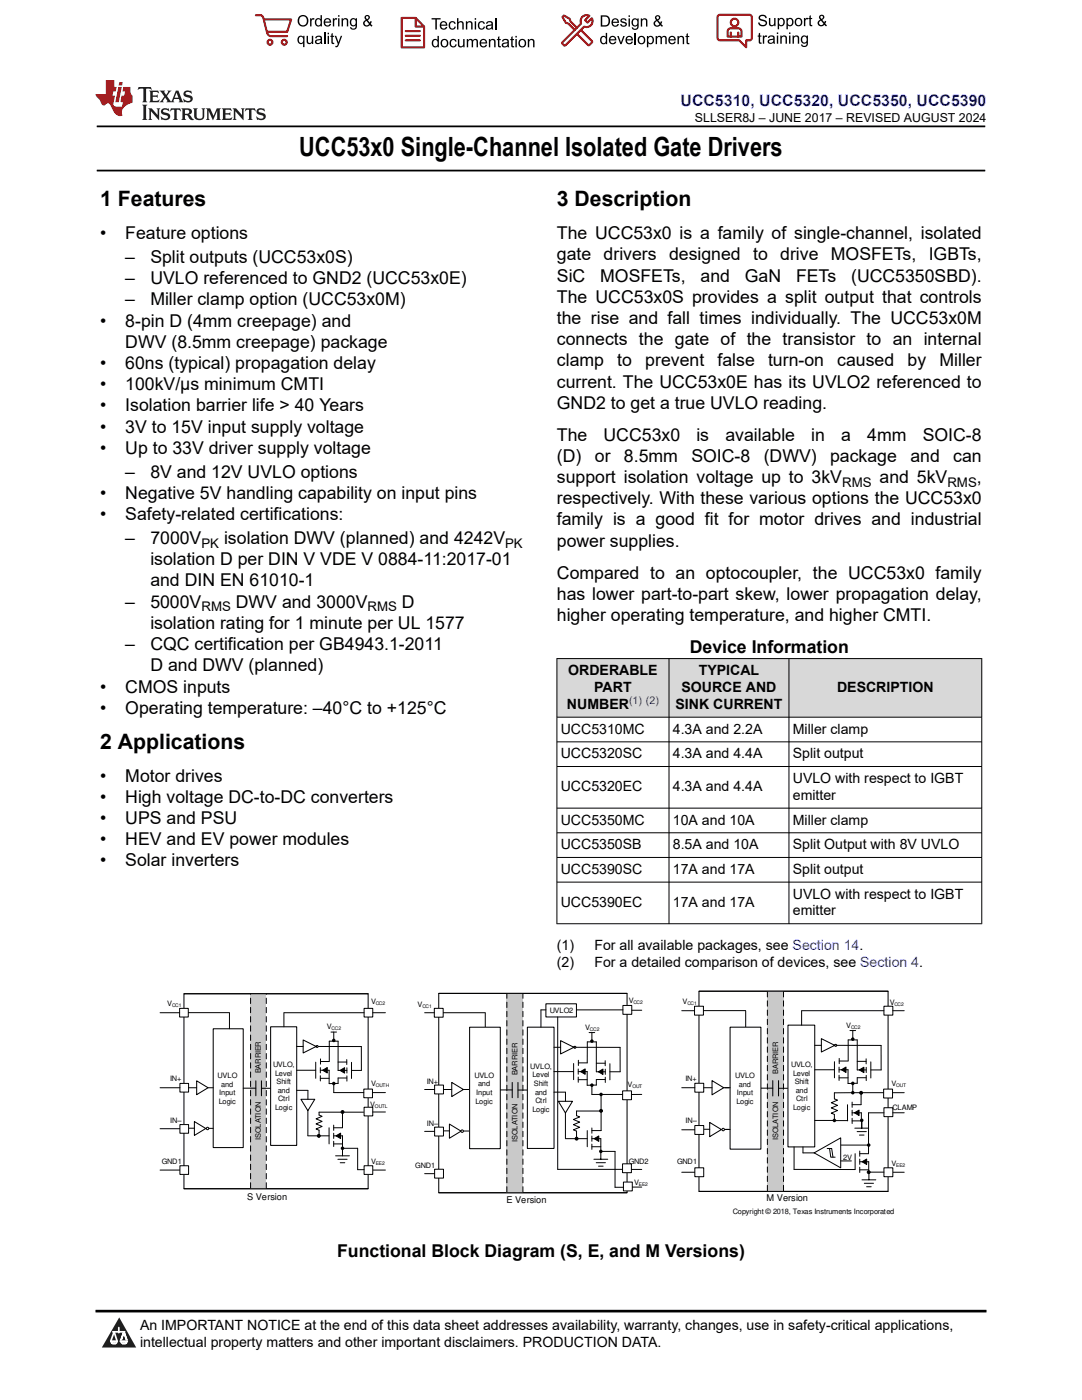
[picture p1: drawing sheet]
<svg xmlns="http://www.w3.org/2000/svg" width="216mm" height="279mm" viewBox="0 0 216 279" stroke-linecap="round" stroke-linejoin="round" font-family="sans-serif">
<defs><g id="words">
<text font-size="5.3" x="59.7" y="31.2">UCC53x0 Single-Channel Isolated Gate Drivers</text>
<g font-size="4.2">
<text x="20" y="41.2">1 Features</text>
<text x="111.1" y="41.2">3 Description</text>
<text x="20" y="149.4">2 Applications</text>
</g>
<g font-size="3.5">
<text x="20" y="47.7">•</text>
<text x="25" y="47.7">Feature options</text>
<text x="111.1" y="47.7">The UCC53x0 is a family of single-channel, isolated</text>
<text x="25" y="52.5">–</text>
<text x="30" y="52.5">Split outputs (UCC53x0S)</text>
<text x="111.1" y="52">gate drivers designed to drive MOSFETs, IGBTs,</text>
<text x="25" y="56.7">–</text>
<text x="30" y="56.7">UVLO referenced to GND2 (UCC53x0E)</text>
<text x="111.1" y="56.2">SiC</text>
<text x="119.8" y="56.2">MOSFETs,</text>
<text x="139.8" y="56.2">and</text>
<text x="148.6" y="56.2">GaN</text>
<text x="158.8" y="56.2">FETs</text>
<text x="169.8" y="56.2">(UCC5350SBD).</text>
<text x="20" y="65.2">•</text>
<text x="25" y="61">–</text>
<text x="25" y="65.2">8-pin D (4mm creepage) and</text>
<text x="30" y="61">Miller clamp option (UCC53x0M)</text>
<text x="111.1" y="60.4">The UCC53x0S provides a split output that controls</text>
<text x="111.1" y="64.7">the rise and fall times individually. The UCC53x0M</text>
<text x="25" y="69.4">DWV (8.5mm creepage) package</text>
<text x="111.1" y="68.9">connects the gate of the transistor to an internal</text>
<text x="20" y="73.7">•</text>
<text x="20" y="77.9">•</text>
<text x="25" y="73.7">60ns (typical) propagation delay</text>
<text x="25" y="77.9">100kV/μs minimum CMTI</text>
<text x="111.1" y="73.1">clamp</text>
<text x="111.1" y="77.4">current. The UCC53x0E has its UVLO2 referenced to</text>
<text x="123.2" y="73.1">to</text>
<text x="128.8" y="73.1">prevent</text>
<text x="143.2" y="73.1">false</text>
<text x="153.3" y="73.1">turn-on</text>
<text x="167.1" y="73.1">caused</text>
<text x="181.1" y="73.1">by</text>
<text x="187.5" y="73.1">Miller</text>
<text x="20" y="82.1">•</text>
<text x="25" y="82.1">Isolation barrier life &gt; 40 Years</text>
<text x="111.1" y="81.6">GND2 to get a true UVLO reading.</text>
<text x="20" y="86.4">•</text>
<text x="25" y="86.4">3V to 15V input supply voltage</text>
<text x="111.1" y="87.9">The</text>
<text x="120.4" y="87.9">UCC53x0</text>
<text x="139" y="87.9">is</text>
<text x="144.7" y="87.9">available</text>
<text x="161.9" y="87.9">in</text>
<text x="167.9" y="87.9">a</text>
<text x="173.1" y="87.9">4mm</text>
<text x="184.1" y="87.9">SOIC-8</text>
<text x="20" y="90.6">•</text>
<text x="25" y="90.6">Up to 33V driver supply voltage</text>
<text x="25" y="95.3">–</text>
<text x="30" y="95.3">8V and 12V UVLO options</text>
<text x="111.1" y="92.2">(D)</text>
<text x="118.7" y="92.2">or</text>
<text x="124.5" y="92.2">8.5mm</text>
<text x="138" y="92.2">SOIC-8</text>
<text x="152.4" y="92.2">(DWV)</text>
<text x="165.6" y="92.2">package</text>
<text x="181.7" y="92.2">and</text>
<text x="190.2" y="92.2">can</text>
<text x="20" y="99.6">•</text>
<text x="25" y="99.6">Negative 5V handling capability on input pins</text>
<text x="111.1" y="96.4">support isolation voltage up to 3kV</text>
<text x="111.1" y="100.6">respectively. With these various options the UCC53x0</text>
<text x="175.5" y="96.4">and 5kV</text>
<text x="194.9" y="96.4">,</text>
<text x="20" y="103.8">•</text>
<text x="25" y="103.8">Safety-related certifications:</text>
<text x="111.1" y="104.9">family is a good fit for motor drives and industrial</text>
<text x="25" y="108.6">–</text>
<text x="30" y="112.8">isolation D per DIN V VDE V 0884-11:2017-01</text>
<text x="30" y="108.6">7000V</text>
<text x="44.7" y="108.6">isolation DWV (planned) and 4242V</text>
<text x="111.1" y="109.1">power supplies.</text>
<text x="30" y="117">and DIN EN 61010-1</text>
<text x="111.1" y="115.5">Compared to an optocoupler, the UCC53x0 family</text>
<text x="111.1" y="119.7">has lower part-to-part skew, lower propagation delay,</text>
<text x="25" y="121.3">–</text>
<text x="30" y="121.3">5000V</text>
<text x="30" y="125.5">isolation rating for 1 minute per UL 1577</text>
<text x="47.1" y="121.3">DWV and 3000V</text>
<text x="80.2" y="121.3">D</text>
<text x="111.1" y="123.9">higher operating temperature, and higher CMTI.</text>
<text x="25" y="129.7">–</text>
<text x="30" y="129.7">CQC certification per GB4943.1-2011</text>
<text x="137.6" y="130.3">Device Information</text>
<text x="30" y="134">D and DWV (planned)</text>
<text x="20" y="138.2">•</text>
<text x="20" y="142.4">•</text>
<text x="25" y="138.2">CMOS inputs</text>
<text x="25" y="142.4">Operating temperature: –40°C to +125°C</text>
<text x="20" y="156">•</text>
<text x="25" y="156">Motor drives</text>
<text x="20" y="160.2">•</text>
<text x="25" y="160.2">High voltage DC-to-DC converters</text>
<text x="20" y="164.5">•</text>
<text x="25" y="164.5">UPS and PSU</text>
<text x="20" y="168.7">•</text>
<text x="20" y="172.9">•</text>
<text x="25" y="168.7">HEV and EV power modules</text>
<text x="25" y="172.9">Solar inverters</text>
<text x="67.3" y="251">Functional Block Diagram (S, E, and M Versions)</text>
</g>
<text font-size="3.2" fill="#00f" x="135.8" y="21.1">UCC5310, UCC5320, UCC5350, UCC5390</text>
<g font-size="2.8">
<text x="113.4" y="134.7">ORDERABLE</text>
<text x="139.4" y="134.7">TYPICAL</text>
<text x="113.1" y="141.5">NUMBER</text>
<text x="118.6" y="138.1">PART</text>
<text x="134.8" y="141.5">SINK CURRENT</text>
<text x="136" y="138.1">SOURCE AND</text>
<text x="167" y="138.1">DESCRIPTION</text>
<text x="111.9" y="146.4">UCC5310MC</text>
<text x="134.3" y="146.4">4.3A and 2.2A</text>
<text x="158.2" y="146.4">Miller clamp</text>
<text x="111.9" y="151.3">UCC5320SC</text>
<text x="134.3" y="151.3">4.3A and 4.4A</text>
<text x="158.2" y="151.3">Split output</text>
<text x="111.9" y="157.9">UCC5320EC</text>
<text x="134.3" y="157.9">4.3A and 4.4A</text>
<text x="158.2" y="156.2">UVLO with respect to IGBT</text>
<text x="158.2" y="159.6">emitter</text>
<text x="111.9" y="164.6">UCC5350MC</text>
<text x="134.3" y="164.6">10A and 10A</text>
<text x="158.2" y="164.6">Miller clamp</text>
<text x="111.9" y="169.5">UCC5350SB</text>
<text x="134.3" y="169.5">8.5A and 10A</text>
<text x="158.2" y="169.5">Split Output with 8V UVLO</text>
<text x="111.9" y="174.4">UCC5390SC</text>
<text x="134.3" y="174.4">17A and 17A</text>
<text x="158.2" y="174.4">Split output</text>
<text x="158.2" y="179.3">UVLO with respect to IGBT</text>
<text x="111.9" y="181">UCC5390EC</text>
<text x="134.3" y="181">17A and 17A</text>
<text x="158.2" y="182.7">emitter</text>
<text x="111.1" y="189.5">(1)</text>
<text x="118.6" y="189.5">For all available packages, see Section 14.</text>
<text x="111.1" y="192.9">(2)</text>
<text x="118.6" y="192.9">For a detailed comparison of devices, see Section 4.</text>
<text x="27.9" y="265.5">An IMPORTANT NOTICE at the end of this data sheet addresses availability, warranty, changes, use in safety-critical applications,</text>
<text x="27.9" y="268.9">intellectual property matters and other important disclaimers. PRODUCTION DATA.</text>
</g>
<g font-size="2.6">
<text x="168" y="97.1">RMS</text>
<text x="189" y="97.1">RMS</text>
<text x="40.2" y="109.3">PK</text>
<text x="100.8" y="109.3">PK</text>
<text x="40.2" y="122">RMS</text>
<text x="73.3" y="122">RMS</text>
</g>
<text font-size="2.5" x="138.7" y="24.3">SLLSER8J – JUNE 2017 – REVISED AUGUST 2024</text>
<text font-size="2.1" fill="#00f" x="125.5" y="140.5">(1) (2)</text>
<g font-size="1.8">
<text x="49.3" y="239.5">S Version</text>
<text x="152.9" y="239.8">M Version</text>
<text x="101" y="240">E Version</text>
</g>
<g font-size="1.5">
<text x="33.4" y="200.8">V</text>
<text x="74" y="200.4">V</text>
<text x="83.3" y="200.9">V</text>
<text x="109.7" y="202.1">UVLO2</text>
<text x="125.5" y="200.2">V</text>
<text x="136.2" y="200.4">V</text>
<text x="177.5" y="200.5">V</text>
<text x="65.2" y="205.4">V</text>
<text x="116.8" y="205.5">V</text>
<text x="168.9" y="205.1">V</text>
<text x="33.9" y="215.8">IN+</text>
<text x="43.4" y="215.2">UVLO</text>
<text x="52" y="214.2" transform="rotate(-90 52 214.2)">BARRIER</text>
<text x="54.5" y="212.9">UVLO,</text>
<text x="54.9" y="214.7">Level</text>
<text x="94.7" y="215.1">UVLO</text>
<text x="103.3" y="214.5" transform="rotate(-90 103.3 214.5)">BARRIER</text>
<text x="105.8" y="213.3">UVLO,</text>
<text x="106.2" y="215">Level</text>
<text x="136.8" y="215.7">IN+</text>
<text x="146.7" y="215.2">UVLO</text>
<text x="155.3" y="214.3" transform="rotate(-90 155.3 214.3)">BARRIER</text>
<text x="157.8" y="212.9">UVLO,</text>
<text x="158.3" y="214.6">Level</text>
<text x="43.6" y="220.3">Logic</text>
<text x="43.8" y="218.6">Input</text>
<text x="44.2" y="216.9">and</text>
<text x="53.9" y="218.3">text</text>
<text x="54.9" y="221.5">Logic</text>
<text x="55.2" y="216.4">Shift</text>
<text x="55.4" y="218.1">and</text>
<text x="55.5" y="219.8">Ctrl</text>
<text x="73.9" y="220.9">V</text>
<text x="74" y="216.7">V</text>
<text x="85.2" y="216.3">IN+</text>
<text x="94.9" y="220.3">Logic</text>
<text x="95" y="218.6">Input</text>
<text x="95.4" y="216.8">and</text>
<text x="105.2" y="218.6">text</text>
<text x="106.2" y="221.9">Logic</text>
<text x="106.5" y="216.7">Shift</text>
<text x="106.8" y="218.4">and</text>
<text x="106.8" y="220.2">Ctrl</text>
<text x="125.2" y="217">V</text>
<text x="146.9" y="220.3">Logic</text>
<text x="147.1" y="218.6">Input</text>
<text x="147.5" y="216.9">and</text>
<text x="157.3" y="218.3">text</text>
<text x="158.3" y="221.5">Logic</text>
<text x="158.6" y="216.4">Shift</text>
<text x="158.8" y="218.1">and</text>
<text x="158.9" y="219.8">Ctrl</text>
<text x="177.9" y="216.7">V</text>
<text x="178.1" y="221.5">CLAMP</text>
<text x="34" y="224">IN±</text>
<text x="52" y="227.5" transform="rotate(-90 52 227.5)">ISOLATION</text>
<text x="85.2" y="224.7">IN±</text>
<text x="103.3" y="227.9" transform="rotate(-90 103.3 227.9)">ISOLATION</text>
<text x="136.8" y="224.2">IN±</text>
<text x="155.3" y="227.6" transform="rotate(-90 155.3 227.6)">ISOLATION</text>
<text x="32.3" y="232.4">GND1</text>
<text x="74" y="232.3">V</text>
<text x="82.9" y="233">GND1</text>
<text x="125.5" y="232.2">GND2</text>
<text x="135.1" y="232.3">GND1</text>
<text x="168.2" y="231.4">2V</text>
<text x="177.9" y="232.7">V</text>
<text x="126.5" y="236.4">V</text>
<text x="146.3" y="242.3">Copyright © 2018, Texas Instruments Incorporated</text>
</g>
<g font-size="1">
<text x="34.3" y="201">CC1</text>
<text x="75" y="200.6">CC2</text>
<text x="84.3" y="201.1">CC1</text>
<text x="126.4" y="200.4">CC2</text>
<text x="137.2" y="200.6">CC1</text>
<text x="178.5" y="200.7">CC2</text>
<text x="66.2" y="205.6">CC2</text>
<text x="117.7" y="205.7">CC2</text>
<text x="169.8" y="205.3">CC2</text>
<text x="74.8" y="221.1">OUTL</text>
<text x="75" y="216.9">OUTH</text>
<text x="126.2" y="217.2">OUT</text>
<text x="178.8" y="216.9">OUT</text>
<text x="75" y="232.5">EE2</text>
<text x="178.8" y="232.9">EE2</text>
<text x="127.5" y="236.6">EE2</text>
</g>
</g></defs>
<path d="M19.3 25.2h177.3M19.3 34h177.3" fill="none" stroke="#000" stroke-width=".35"/>
<g fill="#d8d8d8">
<path d="M111.1 131.4h84.8v11.7h-84.8z" fill-rule="evenodd"/>
<path d="M111.2 131.5h22.2v11.6h-22.2z" fill-rule="evenodd"/>
<path d="M133.6 131.5h23.8v11.6h-23.8z" fill-rule="evenodd"/>
<path d="M157.5 131.5h38.3v11.6h-38.3z" fill-rule="evenodd"/>
</g>
<g fill="none" stroke="#000" stroke-width=".2">
<path d="M111.1 131.4h84.9M111.1 131.4v53M133.5 131.4v53M157.4 131.4v53M195.9 131.4v53M111.1 143.1h84.9M111.1 148.1h84.9M111.1 153h84.9M111.1 161.3h84.9M111.1 166.2h84.9M111.1 171.1h84.9M111.1 176h84.9"/>
<path d="M111.1 184.4h84.9M139.5 197.8h37.7v40h-37.7z"/>
</g>
<path d="M153.1 197.8h3.2v40h-3.2z" fill-rule="evenodd" fill="#c9c9c9"/>
<path d="M156.3 237.6v-39.8" fill="none" stroke="#000" stroke-width=".2" stroke-dasharray="1.1 .8"/>
<path d="M157.2 204.6h5.4v24.3h-5.4z" fill-rule="evenodd" fill="#fff"/>
<path d="M154.2 215.7v3M155.3 215.7v3M157.2 204.6h5.4v24.3h-5.4zM169.2 207.5h1.9M171.1 216.2h-1.9" fill="none" stroke="#000" stroke-width=".2"/>
<path d="M153.1 237.6v-39.8" fill="none" stroke="#000" stroke-width=".2" stroke-dasharray="1.1 .8"/>
<path d="M176.4 200.8h1.8v1.8h-1.8z" fill-rule="evenodd" fill="#fff"/>
<path d="M176.4 200.8h1.8v1.8h-1.8z" fill="none" stroke="#000" stroke-width=".2"/>
<path d="M176.3 217.4h1.8v1.7h-1.8z" fill-rule="evenodd" fill="#fff"/>
<g fill="none" stroke="#000" stroke-width=".2">
<path d="M162.6 208.6h1.3M163.9 207.3l2.7 1.3-2.7 1.4zM176.3 217.4h1.8v1.7h-1.8z"/>
<circle cx="166.8" cy="208.6" r=".2"/>
</g>
<path d="M176.4 221.1h1.8v1.7h-1.8z" fill-rule="evenodd" fill="#fff"/>
<path d="M142.1 215.7l2.3 1.4-2.3 1.4zM176.4 221.1h1.8v1.7h-1.8z" fill="none" stroke="#000" stroke-width=".2"/>
<path d="M138.6 216.2h1.8v1.8h-1.8z" fill-rule="evenodd" fill="#fff"/>
<path d="M138.6 216.2h1.8v1.8h-1.8zM140.4 201.7h8.4" fill="none" stroke="#000" stroke-width=".2"/>
<path d="M138.6 200.8h1.8v1.8h-1.8z" fill-rule="evenodd" fill="#fff"/>
<path d="M138.6 200.8h1.8v1.8h-1.8zM178.2 233.9h2.2" fill="none" stroke="#000" stroke-width=".2"/>
<path d="M176.4 233.1h1.8v1.7h-1.8z" fill-rule="evenodd" fill="#fff"/>
<path d="M136 233.9h2.6M176.4 233.1h1.8v1.7h-1.8z" fill="none" stroke="#000" stroke-width=".2"/>
<path d="M138.6 233.1h1.8v1.7h-1.8z" fill-rule="evenodd" fill="#fff"/>
<g fill="none" stroke="#000" stroke-width=".2">
<path d="M139.5 197.8h37.7M136 201.7h2.6M140.4 217.1h1.7M144.4 217.1h1.1M148.8 201.7v3.3M151.8 217.2h2.4M155.4 217.2h1.8M160 201.7v2.9M160 201.7h16.4M162.6 213.5h3.9M166.5 211.9v3.2M167 208.6h8.8"/>
<path d="M167.4 213.5h1.8v2.7M167.4 213v1M167.4 214.6v1M167.4 215.1h1.8M167.5 211.8h1.7M167.5 211.2v1.1M167.9 213.5l.9-.5v1zM169.2 207.5v4.2M170.2 218.1h6.1M178.2 201.7h2.2M136 225.5h2.6M138.6 233.1h1.8v1.7h-1.8z"/>
<path d="M139.5 237.8h37.7M140 225.4h1.6M144.6 225.4h.9"/>
</g>
<path d="M167.9 213.5l.9-.5v1z" fill="#000"/>
<path d="M138.6 224.6h1.8v1.8h-1.8z" fill-rule="evenodd" fill="#fff"/>
<g fill="none" stroke="#000" stroke-width=".2">
<path d="M136 217.1h2.6M170.2 205.7v1.7M170.2 216.2v1.9M171.1 207.5v6h1.7M171.1 211.8h1.7M171.5 213.5l.9-.5v1.1zM172.8 215.1h-1.7v1.1M172.8 211.3v1M172.8 213v1.1M172.8 214.6v1.1M173.8 211.9v3.2M175.8 208.6v4.9h-2"/>
<path d="M138.6 224.6h1.8v1.8h-1.8zM141.6 224l2.3 1.4-2.3 1.4z"/>
</g>
<g fill="#000">
<path d="M171.5 213.5l.9-.5v1.1z"/>
<circle cx="170.2" cy="216.2" r=".35"/>
<circle cx="170.2" cy="207.4" r=".35"/>
</g>
<circle cx="144.3" cy="225.4" r=".25" fill="#fff"/>
<g fill="none" stroke="#000" stroke-width=".2">
<path d="M87.5 198.3h37.6v39.7h-37.6zM166.5 218.1v1.2l.6 .3-1.2 .5 1.2 .5-1.2 .5 1.2 .5-1.2 .5 .6 .3v1.2h2.7M169.6 205.7h1.1M170 219.9v1.1M171.8 218.1v2.4h-1.8M158.4 228.9v4.5h12.2M160.2 228.9v1.2h2.4M162.5 230.1l5.3-3v6zM162.5 230.1h.1M165.1 229.2h.9l.2 1.7M165.5 229.2l.3 1.7h.8M167.8 231.7h2.1"/>
<path d="M167.8 228.5h5.5M169.1 220.5v3.2M170 222.1h1.9v1.6h-1.9M170 221.6v1M170 223.2v1M170.5 222.1l.9-.6v1.1zM170.6 230.2v3.2M171.6 231.9h1.7v2h3.1M171.6 229.7v1.1M171.6 231.3v1.1M171.6 232.9v1.1M171.6 233.5h1.7"/>
<path d="M172 231.9l.9-.6v1.1zM176.4 222.1h-3.1v8.1h-1.7M178.2 222.1h2.2"/>
<circle cx="171.8" cy="218.1" r=".29"/>
<circle cx="144.3" cy="225.4" r=".25"/>
<circle cx="173.3" cy="233.9" r=".29"/>
</g>
<g fill="#000">
<path d="M170.5 222.1l.9-.6v1.1zM172 231.9l.9-.6v1.1z"/>
<circle cx="171.8" cy="218.1" r=".29"/>
<circle cx="173.3" cy="228.5" r=".35"/>
<circle cx="173.3" cy="233.9" r=".29"/>
</g>
<path d="M101.1 198.3h3.2v39.7h-3.2z" fill-rule="evenodd" fill="#c9c9c9"/>
<path d="M104.3 237.9v-39.6" fill="none" stroke="#000" stroke-width=".2" stroke-dasharray="1.1 .8"/>
<path d="M105.2 205h5.4v24.2h-5.4z" fill-rule="evenodd" fill="#fff"/>
<path d="M102.2 216v3.1M103.4 216v3.1M105.2 205h5.4v24.2h-5.4zM117.2 207.9h1.8M119 216.5l-1.8 .1M115 222.7l.7 .2-1.3 .5 1.3 .5-1.3 .6 1.3 .5-1.3 .5 .6 .2v1.5M118.5 231.4h2.8M119 232h1.8M119.4 232.7h.9M119.9 229.8v1.6" fill="none" stroke="#000" stroke-width=".2"/>
<path d="M101.1 237.9v-39.6" fill="none" stroke="#000" stroke-width=".2" stroke-dasharray="1.1 .8"/>
<path d="M124.3 200.7h1.8v1.7h-1.8z" fill-rule="evenodd" fill="#fff"/>
<path d="M124.3 200.7h1.8v1.7h-1.8z" fill="none" stroke="#000" stroke-width=".2"/>
<path d="M124.2 217.7h1.8v1.8h-1.8z" fill-rule="evenodd" fill="#fff"/>
<g fill="none" stroke="#000" stroke-width=".2">
<path d="M110.5 209h1.4M111.4 219.8h2.8l-1.4 2.3zM111.9 207.7l2.6 1.3-2.6 1.3zM124.2 217.7h1.8v1.8h-1.8z"/>
<circle cx="114.7" cy="209" r=".2"/>
</g>
<path d="M124.2 232.3h1.8v1.7h-1.8z" fill-rule="evenodd" fill="#fff"/>
<path d="M90.1 216l2.4 1.4-2.4 1.4zM124.2 232.3h1.8v1.7h-1.8z" fill="none" stroke="#000" stroke-width=".2"/>
<path d="M86.7 216.5h1.8v1.8h-1.8z" fill-rule="evenodd" fill="#fff"/>
<path d="M86.7 216.5h1.8v1.8h-1.8zM88.4 202.1h8.4" fill="none" stroke="#000" stroke-width=".2"/>
<path d="M86.7 201.2h1.7v1.8h-1.7z" fill-rule="evenodd" fill="#fff"/>
<path d="M86.7 201.2h1.7v1.8h-1.7zM126.2 236.9h1.9" fill="none" stroke="#000" stroke-width=".2"/>
<path d="M124.4 235.9h1.8v1.8h-1.8z" fill-rule="evenodd" fill="#fff"/>
<path d="M84.7 234.2h2M124.4 235.9h1.8v1.8h-1.8z" fill="none" stroke="#000" stroke-width=".2"/>
<path d="M86.7 233.3h1.8v1.8h-1.8z" fill-rule="evenodd" fill="#fff"/>
<g fill="none" stroke="#000" stroke-width=".2">
<path d="M87.5 198.3h37.6M88.5 217.4h1.6M92.3 217.4h1.4M96.8 202.2v3.2M99.8 217.5h2.4M103.4 217.5h1.8M107.9 201.5v3.5M110.5 213.9h4M110.5 218h2.3M112.8 218v1.8M114.5 212.3v3.2M115 209h8.7"/>
<path d="M115.4 213.9h1.8v2.7M115.4 213.3v1.1M115.4 214.9v1.1M115.4 215.5h1.8M115.4 211.6v1M115.8 213.9l1-.6v1.1zM117.2 207.9v4.2h-1.8M118.1 218.4h6.1M126.1 201.6h2M84.7 225.8h2M86.7 233.3h1.8v1.8h-1.8zM87.5 238h37.6"/>
<path d="M88.1 225.7h1.6M92.5 225.7h1.2M112.8 222.1v5.1h4.4M115 221.7h4.9M117.2 225.6v3.3M118.1 227.2h1.8v2.7M118.1 225.1v1.1M118.1 226.7v1.1M118.1 228.3v1.1M118.1 228.9h1.8M118.6 227.2l.9-.5v1.1zM119.9 222v3.6h-1.8"/>
<circle cx="115.1" cy="227.2" r=".29"/>
<circle cx="119.9" cy="221.7" r=".29"/>
</g>
<g fill="#000">
<path d="M115.8 213.9l1-.6v1.1zM118.6 227.2l.9-.5v1.1z"/>
<circle cx="115.1" cy="227.2" r=".29"/>
<circle cx="119.9" cy="221.7" r=".29"/>
</g>
<path d="M86.7 224.9h1.8v1.8h-1.8z" fill-rule="evenodd" fill="#fff"/>
<g fill="none" stroke="#000" stroke-width=".2">
<path d="M84.7 217.4h2M118.1 206.1v1.7M118.1 216.6v1.8M119 207.9v6h1.8M119 212.2h1.8M119.4 213.9l.9-.5v1zM120.8 215.4h-1.8v1.1M120.8 211.7v1M120.8 213.4v1M120.8 215v1M121.7 212.3v3.2M123.7 209v4.9h-2"/>
<path d="M86.7 224.9h1.8v1.8h-1.8zM89.7 224.3l2.3 1.4-2.3 1.5z"/>
</g>
<g fill="#000">
<path d="M119.4 213.9l.9-.5v1z"/>
<circle cx="118.1" cy="216.6" r=".35"/>
<circle cx="118.1" cy="207.8" r=".35"/>
</g>
<circle cx="92.2" cy="225.7" r=".25" fill="#fff"/>
<g fill="none" stroke="#000" stroke-width=".2">
<path d="M36.7 198.3h36.8v38.9h-36.8zM107.9 201.5h1M108.9 200.3h6.1v2.7h-6.1zM111.3 203v30.4h12.9M115 201.5h9.3M117.5 206.1h1.2"/>
<circle cx="92.2" cy="225.7" r=".25"/>
</g>
<path d="M50 198.3h3.1v38.9h-3.1z" fill-rule="evenodd" fill="#c9c9c9"/>
<path d="M53.1 237.1v-38.8" fill="none" stroke="#000" stroke-width=".2" stroke-dasharray="1.1 .8"/>
<path d="M54 204.9h5.2v23.7h-5.2z" fill-rule="evenodd" fill="#fff"/>
<path d="M51 215.7v3M52.2 215.7v3M54 204.9h5.2v23.7h-5.2zM65.7 207.8h1.8M67.5 216.2l-1.8 .1M63.7 222.5l.6 .3-1.2 .5 1.2 .5-1.2 .5 1.2 .5-1.2 .5 .6 .3v1.4M67 230.7h2.7M67.4 231.4h1.9M67.9 232.1h.9M68.3 229.2v1.5" fill="none" stroke="#000" stroke-width=".2"/>
<path d="M50 237.1v-38.8" fill="none" stroke="#000" stroke-width=".2" stroke-dasharray="1.1 .8"/>
<path d="M72.7 201.2h1.7v1.8h-1.7z" fill-rule="evenodd" fill="#fff"/>
<path d="M72.7 201.2h1.7v1.8h-1.7z" fill="none" stroke="#000" stroke-width=".2"/>
<path d="M72.6 217.3h1.7v1.8h-1.7z" fill-rule="evenodd" fill="#fff"/>
<g fill="none" stroke="#000" stroke-width=".2">
<path d="M59.2 208.8h1.3M60 219.4h2.8l-1.4 2.3zM60.5 207.5l2.6 1.3-2.6 1.3zM72.6 217.3h1.7v1.8h-1.7z"/>
<circle cx="63.3" cy="208.8" r=".19"/>
</g>
<path d="M72.7 221h1.7v1.7h-1.7z" fill-rule="evenodd" fill="#fff"/>
<path d="M39.2 215.7l2.3 1.4-2.3 1.4zM72.7 221h1.7v1.7h-1.7z" fill="none" stroke="#000" stroke-width=".2"/>
<path d="M35.9 216.2h1.7v1.7h-1.7z" fill-rule="evenodd" fill="#fff"/>
<path d="M35.9 216.2h1.7v1.7h-1.7zM37.6 202.1h8.2" fill="none" stroke="#000" stroke-width=".2"/>
<path d="M35.8 201.2h1.8v1.8h-1.8z" fill-rule="evenodd" fill="#fff"/>
<path d="M35.8 201.2h1.8v1.8h-1.8zM74.4 233.5h2.5" fill="none" stroke="#000" stroke-width=".2"/>
<path d="M72.7 232.6h1.7v1.8h-1.7z" fill-rule="evenodd" fill="#fff"/>
<path d="M31.9 233.5h4M72.7 232.6h1.7v1.8h-1.7z" fill="none" stroke="#000" stroke-width=".2"/>
<path d="M35.9 232.6h1.7v1.8h-1.7z" fill-rule="evenodd" fill="#fff"/>
<g fill="none" stroke="#000" stroke-width=".2">
<path d="M52.2 217.2h1.7M59.2 213.6h3.8M59.2 217.6h2.2M61.4 217.6v1.8M63 212v3.2M63.5 208.8l8.6 .1M63.9 213.6h1.8v2.7M63.9 213.1v1M63.9 214.7v1M63.9 215.2h1.8M64 211.8h1.7M64 211.3v1.1"/>
<path d="M64.4 213.6l.9-.5v1zM65.7 207.8v4M66.6 218.1h6M35.9 232.6h1.7v1.8h-1.7zM61.4 221.6v5.1M63.7 222h8.8M65.7 226.7h-4.3M65.7 225.1v3.2M66.6 226.7h1.7v2.6M66.6 224.5v1.1M66.6 226.2v1M66.6 227.8v1"/>
<path d="M66.6 228.3h1.7M66.6 225.1h1.7M67 226.7l1-.6v1.1zM68.3 221.9v3.2"/>
<circle cx="63.6" cy="226.7" r=".29"/>
<circle cx="68.3" cy="221.9" r=".29"/>
</g>
<g fill="#000">
<path d="M64.4 213.6l.9-.5v1zM67 226.7l1-.6v1.1z"/>
<circle cx="63.6" cy="226.7" r=".29"/>
<circle cx="68.3" cy="221.9" r=".29"/>
</g>
<path d="M42.5 205.3h6v23.7h-6z" fill-rule="evenodd" fill="#fff"/>
<g fill="none" stroke="#000" stroke-width=".2">
<path d="M36.7 198.3h36.8M31.9 202.1h3.9M37.6 217.1h1.6M41.5 217.1h1M42.5 205.3h6v23.7h-6zM45.8 202.1v3.2M48.5 217.2h2.5M72.6 202.1h-15.9v2.8M74.4 202.1h2.5M31.9 225.3h4M36.7 237.2h36.8M37.3 225.2h1.5"/>
<path d="M41.7 225.2h.8"/>
</g>
<path d="M35.9 224.4h1.7v1.8h-1.7z" fill-rule="evenodd" fill="#fff"/>
<g fill="none" stroke="#000" stroke-width=".2">
<path d="M31.9 217.1h4M66.6 206v1.6M66.6 216.2v1.9M67.5 207.8v5.8h1.7M67.5 212h1.7M67.8 213.6l1-.5v1.1zM69.2 215.1h-1.7v1.1M69.2 211.5v.9M69.2 213.1v1M69.2 214.7v1.1M70.1 212v3.2M72.1 208.9v4.7h-2"/>
<path d="M35.9 224.4h1.7v1.8h-1.7zM38.8 223.8l2.3 1.4-2.3 1.4z"/>
</g>
<g fill="#000">
<path d="M67.8 213.6l1-.5v1.1z"/>
<circle cx="66.6" cy="216.2" r=".35"/>
<circle cx="66.6" cy="207.6" r=".35"/>
</g>
<circle cx="41.4" cy="225.2" r=".24" fill="#fff"/>
<g fill="none" stroke="#000" stroke-width=".2">
<path d="M66 206h1.1M74.3 218.1h2.6M84.7 202.1h2M128.1 218.4h-2.1M178.1 218.1h2.3M74.4 221.9h2.5M126 233.4h2.1"/>
<circle cx="41.4" cy="225.2" r=".24"/>
</g>
<path d="M93.7 205h6.1v24.2h-6.1z" fill-rule="evenodd" fill="#fff"/>
<path d="M93.7 205h6.1v24.2h-6.1z" fill="none" stroke="#000" stroke-width=".2"/>
<path d="M145.7 205h6.1v24.3h-6.1z" fill-rule="evenodd" fill="#fff"/>
<g fill="none" stroke="#000" stroke-width=".2">
<path d="M119.9 218.4v3.3M144.6 217.1h1.1M145.7 205h6.1v24.3h-6.1zM170.2 218.1h-3.7M63.7 222v.5M68.3 229.2h3.1v4.2h1.3M115 221.7v1M119.9 229.8h2.8v7.1h1.7M144.8 225.4h.9M162.6 223.6h3.9M170.6 225.1h2.7M171 225.8h1.9"/>
<path d="M171.5 226.5h.9M171.9 223.6v1.5M172 235.5h2.8M172.5 236.2h1.8M172.9 236.8h.9M173.4 233.9v1.6"/>
</g>
<g fill="#000">
<circle cx="119.9" cy="218.4" r=".35"/>
<circle cx="170.2" cy="218.1" r=".35"/>
<circle cx="68.3" cy="229.2" r=".35"/>
<circle cx="119.9" cy="229.8" r=".35"/>
<circle cx="166.5" cy="223.6" r=".35"/>
<circle cx="171.9" cy="223.6" r=".35"/>
</g>
<path d="M0 0h215.9v23.8h-215.9z" fill-rule="evenodd" fill="#fff"/>
<path d="M27.7 17.4l-.2 .6 .5-.3h.6v.1v2.2l-.2 .4h1l-.2-.4v-2.2v-.1h.5l.5 .3-.1-.6zM29.8 18.1l.2 .4v1.5l-.2 .4h1.9l.1-.6a1.08 1.08 0 0 1-1.3 .2v-.7h.6l.4 .2v-.6l-.4 .2h-.6v-.6l.2-.1a1 1 0 0 1 1 .2l-.1-.5zM31.8 18.1l1 1.1-1 1.2h.9l-.2-.2 .4-.7 .5 .7-.2 .2h1.6l-.2-.2 .1-.4h1l.1 .4-.1 .2h.9l-.2-.3-.8-2h-.5l-1 2.2-.8-1.1 .9-1.1h-.8l.2 .2-.5 .7-.3-.7 .1-.2zM35.2 18.5l.4 1h-.8zM36.8 18.2a.65 .65 0 0 0-.2 .7 .65 .65 0 0 0 .6 .5l.7 .2 .1 .2a.79 .79 0 0 1-.7 .4 .79 .79 0 0 1-.7-.5l.1 .7 .2-.1a.93 .93 0 0 0 1.1 .1 .93 .93 0 0 0 .4-1 1.46 1.46 0 0 0-1.2-.6l-.1-.3a1.09 1.09 0 0 1 1.2 .2l-.2-.6-.1 .1-.6-.2zM28.4 20.9l.2 .4v2.3l-.2 .3h1l-.2-.3v-2.3l.2-.4zM29.6 21.6l.2 .4v1.6l-.2 .3h.8l-.3-.3v-1.4l1.7 1.8v-2l.2-.4h-.8l.2 .2 .1 1.1-1.2-1.3zM32.3 21.8a.65 .65 0 0 0-.2 .7 .65 .65 0 0 0 .7 .4l.6 .2 .1 .2a.79 .79 0 0 1-.7 .4 .79 .79 0 0 1-.7-.5l.1 .7 .2-.1a.93 .93 0 0 0 1.1 .1 .93 .93 0 0 0 .4-.9 1.46 1.46 0 0 0-1.2-.6l-.1-.4a1.09 1.09 0 0 1 1.2 .2l-.2-.6-.1 .1-.6-.1zM34.1 21.6l-.1 .7a.63 .63 0 0 1 .7-.4l.1 1.7-.3 .3h1l-.2-.3v-1.7a.66 .66 0 0 1 .8 .4l-.1-.7zM36.2 21.6l.2 .4v1.6l-.2 .3h.9l-.2-.2v-.7h.5l.1 .2a.79 .79 0 0 0 1.2 .6l-1-.9a.61 .61 0 0 0 .6-.6 .61 .61 0 0 0-.5-.6zM36.9 21.9h.2a.47 .47 0 0 1 .5 .1 .47 .47 0 0 1 .1 .5l-.2 .2h-.6zM38.5 21.6l.2 .2a2.27 2.27 0 0 0 .4 2 1.04 1.04 0 0 0 1.7-.7v-1.3l.2-.2h-.8l.2 .4v1.1a.6 .6 0 0 1-.6 .6 .6 .6 0 0 1-.6-.6v-1.1l.3-.4zM41.1 21.6l.2 .4v1.6l-.2 .3h.7l-.2-.3v-1.5l.9 1.9 .8-1.9v1.5l-.2 .3h1l-.3-.3v-1.6l.3-.4h-.8l-.7 1.5-.7-1.5zM44.3 21.6l.2 .4v1.6l-.2 .3h1.9l.1-.5a1.09 1.09 0 0 1-1.3 .1v-.6h.6l.4 .1v-.6l-.4 .2h-.6v-.6l.2-.1a1.01 1.01 0 0 1 1 .3l-.1-.6zM46.4 21.6l.3 .4v1.6l-.3 .3h.8l-.2-.3v-1.4l1.6 1.8v-2l.2-.4h-.7l.2 .2v1.1l-1.2-1.3zM49 21.6l-.1 .7a.63 .63 0 0 1 .8-.4v1.7l-.3 .3h1l-.2-.3v-1.7a.66 .66 0 0 1 .8 .4l-.1-.7zM51.4 21.8a.65 .65 0 0 0-.2 .7 .65 .65 0 0 0 .6 .4l.6 .2 .2 .2a.79 .79 0 0 1-.8 .4 .79 .79 0 0 1-.6-.5l.1 .7 .2-.1a.93 .93 0 0 0 1 .1 .93 .93 0 0 0 .5-.9 1.46 1.46 0 0 0-1.3-.6l-.1-.4a1.09 1.09 0 0 1 1.3 .2l-.2-.6-.2 .1-.5-.1z" fill="#231f20"/>
<path d="M21.1 16v2.8h-2.1l.1 .3 .9 1a.95 .95 0 0 0 .9 .9 .59 .59 0 0 1 .6-.4 .59 .59 0 0 1 .5 .4l.4 .8a1.59 1.59 0 0 0 2.1 1.3 1.61 1.61 0 0 1 1-2.2l1-.4-.1-1.5a1.59 1.59 0 0 1-.4-1.6h-1.4l-.2 .9h.5l-.1 .8h-.5l-.2 1v.2l.4 .1-.2 .9h-.6a.73 .73 0 0 1-1.1-.7l.3-1.5h-.5l.2-.8h.5l.2-.9h-.5v-1.4zM23.6 17.4l-.6 3h.7l.6-3zM23.8 16.4l-.1 .7h.7l.1-.7z" fill="#ed1c24"/>
<g fill="#000">
<path d="M59.4 4.2a1.12 1.12 0 0 1 2.2 0 1.12 1.12 0 0 1-2.2 0zM59.9 3.5a.89 .89 0 0 0-.1 1.1 .89 .89 0 0 0 1.1 .4 .88 .88 0 0 0 .3-1.3 .88 .88 0 0 0-1.3-.2z" fill-rule="evenodd"/>
<path d="M59.5 7.3l.5-.2 .5 .3v-.3h.3v2.3h-.3v-.8a.74 .74 0 0 1-1 0 .74 .74 0 0 1-.1-1zM59.8 7.5a.57 .57 0 0 0-.2 .7 .57 .57 0 0 0 .8 .2 .57 .57 0 0 0 .1-.7 .57 .57 0 0 0-.7-.2z" fill-rule="evenodd"/>
<path d="M61.9 3.6h.2v.3l.2-.2 .3-.1 .2 .1-.1 .3a.36 .36 0 0 0-.5 0 .36 .36 0 0 0 0 .4v.9h-.3z" fill-rule="evenodd"/>
<path d="M61.2 7.1h.3v.9a.41 .41 0 0 0 .4 .6 .41 .41 0 0 0 .3-.6v-.9h.3v1.7h-.2v-.3a.58 .58 0 0 1-.7 .3 .58 .58 0 0 1-.4-.6z" fill-rule="evenodd"/>
<path d="M63 3.8l.5-.2 .5 .2v-.8h.2v2.3h-.2v-.2a.75 .75 0 0 1-1-.1 .75 .75 0 0 1-.1-1zM63.2 4a.57 .57 0 0 0-.1 .7 .57 .57 0 0 0 .8 .2 .57 .57 0 0 0 .1-.7 .57 .57 0 0 0-.8-.2z" fill-rule="evenodd"/>
<path d="M63 7.3a.74 .74 0 0 1 1-.1 .74 .74 0 0 1 .3 .9v.7h-.3v-.2a.57 .57 0 0 1-.8 .2 .57 .57 0 0 1-.2-.8l1-.3a.41 .41 0 0 0-.4-.4 .41 .41 0 0 0-.4 .4l-.3-.1zM63.2 8.2a.35 .35 0 0 0 .2 .5 .35 .35 0 0 0 .5-.3l.1-.4z" fill-rule="evenodd"/>
<path d="M65.4 6.5h.3v.3h-.3zM65.4 7.1h.3v1.7h-.3z" fill-rule="evenodd"/>
<path d="M64.8 3.8a.76 .76 0 0 1 .9-.1 .76 .76 0 0 1 .4 .8h-1.2a.47 .47 0 0 0 .3 .6 .47 .47 0 0 0 .6-.4l.3 .1a.82 .82 0 0 1-1.3 .3 .82 .82 0 0 1 0-1.3zM65 4l-.1 .3h.9l-.3-.4z" fill-rule="evenodd"/>
<path d="M66.4 3.6h.3v.3l.1-.2 .4-.1 .1 .1-.1 .3a.36 .36 0 0 0-.4 0 .36 .36 0 0 0-.1 .4v.9h-.3z" fill-rule="evenodd"/>
<path d="M66.1 6.7l.3-.1v.5h.3v.3h-.3v.9l.1 .2h.2v.3a.41 .41 0 0 1-.4-.1 .41 .41 0 0 1-.2-.4v-.9h-.2v-.3h.2z" fill-rule="evenodd"/>
<path d="M66.8 7.1h.3l.4 1.4 .5-1.4h.3l-.6 1.7a.57 .57 0 0 1-.8 .6v-.3a.37 .37 0 0 0 .5-.3z" fill-rule="evenodd"/>
<path d="M67.5 3h.2v.3h-.2zM67.5 3.6h.2v1.7h-.2z" fill-rule="evenodd"/>
<path d="M68.2 3.6h.2v.3a.58 .58 0 0 1 .7-.3 .58 .58 0 0 1 .4 .7v1h-.3v-1a.4 .4 0 0 0-.4-.5 .4 .4 0 0 0-.4 .6v.9h-.2z" fill-rule="evenodd"/>
<path d="M70 3.8l.5-.2 .5 .2v-.2h.2v1.5a.71 .71 0 0 1-.5 .8 .71 .71 0 0 1-.8-.5h.2a.46 .46 0 0 0 .6 .3 .46 .46 0 0 0 .3-.6 .78 .78 0 0 1-1.1-.2 .78 .78 0 0 1 .1-1.1zM70.2 4a.53 .53 0 0 0-.1 .8 .53 .53 0 0 0 .8 0 .54 .54 0 0 0 0-.7 .54 .54 0 0 0-.7-.1z" fill-rule="evenodd"/>
<path d="M72.9 3.1a.53 .53 0 0 1 .8 .1 .53 .53 0 0 1-.3 .8l.4 .5 .1-.3 .3 .1-.2 .5 .3 .3-.2 .2-.3-.3a.71 .71 0 0 1-1.2 .1 .71 .71 0 0 1 .4-1.1l-.3-.5zM73 3.5a.3 .3 0 0 0 .6 0 .3 .3 0 0 0-.6 0zM72.9 4.3a.45 .45 0 0 0 0 .7 .45 .45 0 0 0 .7-.2l-.5-.6z" fill-rule="evenodd"/>
<path d="M86.1 3.6h1.8v.3h-.7v2h-.3v-2h-.8z" fill-rule="evenodd"/>
<path d="M86.3 8l.5-.2 .5 .2v-.8h.3v2.2h-.3v-.2a.76 .76 0 0 1-1 0 .76 .76 0 0 1-.1-1zM86.6 8.1a.58 .58 0 0 0-.2 .8 .58 .58 0 0 0 .8 .2 .58 .58 0 0 0 .1-.8 .58 .58 0 0 0-.7-.2z" fill-rule="evenodd"/>
<path d="M88.2 7.9a.81 .81 0 0 1 1.1 .2 .81 .81 0 0 1-.2 1.1 .81 .81 0 0 1-1.1-.1l-.1-.8zM88.3 8.1a.57 .57 0 0 0 0 .9 .57 .57 0 0 0 .8 0 .57 .57 0 0 0 0-.8 .57 .57 0 0 0-.8-.1z" fill-rule="evenodd"/>
<path d="M88 4.4a.77 .77 0 0 1 .9-.1 .77 .77 0 0 1 .4 .8h-1.3a.48 .48 0 0 0 .4 .6 .48 .48 0 0 0 .6-.3h.3a.83 .83 0 0 1-1.3 .4 .83 .83 0 0 1 0-1.4zM88.2 4.6l-.2 .3h1l-.3-.4z" fill-rule="evenodd"/>
<path d="M89.7 4.4a.7 .7 0 0 1 1.2 .3l-.2 .1a.45 .45 0 0 0-.6-.3 .45 .45 0 0 0-.3 .6 .45 .45 0 0 0 .3 .6 .45 .45 0 0 0 .6-.4h.3a.76 .76 0 0 1-1.1 .6 .76 .76 0 0 1-.3-1.1z" fill-rule="evenodd"/>
<path d="M89.9 8a.7 .7 0 0 1 1.2 .3h-.3a.45 .45 0 0 0-.5-.3 .45 .45 0 0 0-.3 .6 .45 .45 0 0 0 .3 .6 .45 .45 0 0 0 .6-.4l.2 .1a.76 .76 0 0 1-1 .5 .76 .76 0 0 1-.4-1.1z" fill-rule="evenodd"/>
<path d="M91.2 3.6h.3v.8a.59 .59 0 0 1 .7-.2 .59 .59 0 0 1 .3 .7v1h-.2v-1a.4 .4 0 0 0-.5-.4 .4 .4 0 0 0-.3 .5v.9h-.3z" fill-rule="evenodd"/>
<path d="M91.4 7.8h.2v.9a.41 .41 0 0 0 .5 .5 .41 .41 0 0 0 .3-.5v-.9h.3v1.6h-.3v-.2a.58 .58 0 0 1-.7 .3 .58 .58 0 0 1-.3-.7z" fill-rule="evenodd"/>
<path d="M93 4.2h.2v.3a.59 .59 0 0 1 .7-.3 .59 .59 0 0 1 .4 .7v1h-.3v-1a.41 .41 0 0 0-.4-.5 .41 .41 0 0 0-.4 .6v.9h-.2z" fill-rule="evenodd"/>
<path d="M93.1 7.8h.3v.2a.56 .56 0 0 1 1 0 .54 .54 0 0 1 .6-.2 .54 .54 0 0 1 .4 .5v1.1h-.3v-1a.34 .34 0 0 0-.3-.4 .34 .34 0 0 0-.4 .3v1.1h-.3v-1a.38 .38 0 0 0-.5-.4 .38 .38 0 0 0-.2 .6v.8h-.3z" fill-rule="evenodd"/>
<path d="M94.7 3.6h.3v.3h-.3zM94.7 4.2h.3v1.7h-.3z" fill-rule="evenodd"/>
<path d="M95.5 4.4a.7 .7 0 0 1 1.3 .3l-.3 .1a.45 .45 0 0 0-.6-.3 .45 .45 0 0 0-.3 .6 .45 .45 0 0 0 .3 .6 .45 .45 0 0 0 .6-.4h.3a.76 .76 0 0 1-1.1 .6 .76 .76 0 0 1-.3-1.1z" fill-rule="evenodd"/>
<path d="M95.9 8a.77 .77 0 0 1 .9-.2 .77 .77 0 0 1 .4 .9h-1.2a.48 .48 0 0 0 .3 .5 .48 .48 0 0 0 .6-.3h.3a.83 .83 0 0 1-1.3 .4 .83 .83 0 0 1 0-1.3zM96.1 8.1l-.1 .4h.9l-.2-.5z" fill-rule="evenodd"/>
<path d="M97.5 7.8h.3v.2a.59 .59 0 0 1 .7-.2 .59 .59 0 0 1 .4 .6v1h-.3v-1a.41 .41 0 0 0-.5-.4 .41 .41 0 0 0-.3 .5v.9h-.3z" fill-rule="evenodd"/>
<path d="M97.1 4.4a.74 .74 0 0 1 1-.1 .74 .74 0 0 1 .3 .9v.7h-.3v-.2a.59 .59 0 0 1-.8 .2 .59 .59 0 0 1-.3-.8l1.1-.3a.42 .42 0 0 0-.4-.4 .42 .42 0 0 0-.5 .4l-.2-.1zM97.3 5.3a.36 .36 0 0 0 .2 .5 .36 .36 0 0 0 .5-.2l.1-.5z" fill-rule="evenodd"/>
<path d="M99.4 7.4l.2-.2v.6h.3v.2h-.3v1l.1 .2h.2l.1 .2a.41 .41 0 0 1-.5 0 .41 .41 0 0 1-.1-.4v-1h-.2v-.2h.2z" fill-rule="evenodd"/>
<path d="M100.3 8a.74 .74 0 0 1 .9-.2 .74 .74 0 0 1 .3 .9l.1 .7h-.3v-.2a.59 .59 0 0 1-.8 .3 .59 .59 0 0 1-.3-.8l1-.3a.42 .42 0 0 0-.3-.4 .42 .42 0 0 0-.5 .3h-.3zM100.5 8.8a.36 .36 0 0 0 .1 .5 .36 .36 0 0 0 .5-.2l.2-.5z" fill-rule="evenodd"/>
<path d="M102 7.4l.3-.2v.6h.3v.2h-.3v1l.1 .2h.2v.2a.41 .41 0 0 1-.5 0 .41 .41 0 0 1-.1-.4v-1h-.2v-.2h.2z" fill-rule="evenodd"/>
<path d="M102.8 7.2h.3v.3h-.3zM102.8 7.8h.3v1.6h-.3z" fill-rule="evenodd"/>
<path d="M103.7 7.9a.81 .81 0 0 1 1.1 .2 .81 .81 0 0 1-.1 1.1 .81 .81 0 0 1-1.2-.1v-.8zM103.9 8.1a.57 .57 0 0 0-.1 .9 .57 .57 0 0 0 .8 0 .57 .57 0 0 0 0-.8 .57 .57 0 0 0-.7-.1z" fill-rule="evenodd"/>
<path d="M105.3 7.8h.3v.2a.59 .59 0 0 1 .7-.2 .59 .59 0 0 1 .4 .6v1h-.3v-1a.41 .41 0 0 0-.5-.4 .41 .41 0 0 0-.3 .5v.9h-.3z" fill-rule="evenodd"/>
<path d="M119.9 3.1h.7a1.12 1.12 0 0 1 1.1 1.1 1.12 1.12 0 0 1-1 1.1h-.8zM120.2 3.3v1.7h.4a.86 .86 0 0 0 .8-.8 .86 .86 0 0 0-.8-.9z" fill-rule="evenodd"/>
<path d="M119.9 7.4l.5-.3 .5 .3v-.8h.2v2.2h-.2v-.2a.75 .75 0 0 1-1 0 .75 .75 0 0 1-.1-1zM120.1 7.5a.57 .57 0 0 0-.1 .8 .57 .57 0 0 0 .8 .2 .57 .57 0 0 0 .1-.8 .57 .57 0 0 0-.8-.2z" fill-rule="evenodd"/>
<path d="M121.7 7.4a.76 .76 0 0 1 .9-.2 .76 .76 0 0 1 .4 .9h-1.2a.47 .47 0 0 0 .3 .5 .47 .47 0 0 0 .6-.3h.3a.82 .82 0 0 1-1.3 .4 .82 .82 0 0 1 0-1.3zM121.9 7.5l-.1 .3h.9l-.3-.4z" fill-rule="evenodd"/>
<path d="M122.2 3.9a.76 .76 0 0 1 .9-.2 .76 .76 0 0 1 .4 .9h-1.2a.47 .47 0 0 0 .4 .5 .47 .47 0 0 0 .5-.3h.3a.82 .82 0 0 1-1.3 .4 .82 .82 0 0 1 0-1.3zM122.5 4l-.2 .3h.9l-.2-.4z" fill-rule="evenodd"/>
<path d="M123.9 3.8a.71 .71 0 0 1 1.1 .3h-.2a.32 .32 0 0 0-.4-.3 .32 .32 0 0 0-.3 .4h.1a.75 .75 0 0 1 .9 .8 .72 .72 0 0 1-.7 .3 .72 .72 0 0 1-.7-.5h.3a.36 .36 0 0 0 .4 .4 .36 .36 0 0 0 .3-.5 .8 .8 0 0 1-.9-.7z" fill-rule="evenodd"/>
<path d="M123.2 7.2h.3l.4 1.3 .5-1.3h.3l-.7 1.6h-.2z" fill-rule="evenodd"/>
<path d="M125.4 3.1h.3v.3h-.3zM125.4 3.7h.3v1.6h-.3z" fill-rule="evenodd"/>
<path d="M125 7.4a.76 .76 0 0 1 .9-.2 .76 .76 0 0 1 .4 .9h-1.2a.47 .47 0 0 0 .3 .5 .47 .47 0 0 0 .6-.3h.3a.82 .82 0 0 1-1.3 .4 .82 .82 0 0 1 0-1.3zM125.2 7.5l-.1 .3h.9l-.2-.4z" fill-rule="evenodd"/>
<path d="M126.2 3.9l.5-.3 .5 .3v-.2h.2v1.4a.71 .71 0 0 1-.5 .8 .71 .71 0 0 1-.8-.5l.2 .1a.46 .46 0 0 0 .6 .2 .46 .46 0 0 0 .3-.6 .78 .78 0 0 1-1.1-.1 .78 .78 0 0 1 .1-1.1zM126.4 4a.53 .53 0 0 0-.1 .8 .53 .53 0 0 0 .8 0 .54 .54 0 0 0 0-.7 .54 .54 0 0 0-.7-.1z" fill-rule="evenodd"/>
<path d="M127.5 7.3a.8 .8 0 0 1 1.1 .2 .8 .8 0 0 1-.1 1.1 .8 .8 0 0 1-1.2-.1v-.8zM127.7 7.5a.56 .56 0 0 0-.1 .9 .56 .56 0 0 0 .8-.1 .56 .56 0 0 0 0-.7 .56 .56 0 0 0-.7-.1z" fill-rule="evenodd"/>
<path d="M127.9 3.7h.2v.2a.58 .58 0 0 1 .7-.2 .58 .58 0 0 1 .4 .6v1h-.3v-1a.4 .4 0 0 0-.4-.4 .4 .4 0 0 0-.4 .5v.9h-.2z" fill-rule="evenodd"/>
<path d="M129.1 7.2h.2v.2a.72 .72 0 0 1 1-.1 .72 .72 0 0 1 .2 1 .64 .64 0 0 1-.5 .5 .64 .64 0 0 1-.6-.2v.8h-.3zM129.5 7.5a.56 .56 0 0 0-.2 .8 .56 .56 0 0 0 .8 .2 .56 .56 0 0 0 .1-.8 .56 .56 0 0 0-.7-.2z" fill-rule="evenodd"/>
<path d="M130.8 7.2h.3v.2a.55 .55 0 0 1 .9 0 .53 .53 0 0 1 .6-.3 .53 .53 0 0 1 .4 .6v1.1h-.2v-1a.34 .34 0 0 0-.3-.4 .34 .34 0 0 0-.4 .3v1.1h-.3v-1a.37 .37 0 0 0-.5-.4 .37 .37 0 0 0-.2 .6v.8h-.3z" fill-rule="evenodd"/>
<path d="M130.8 3.2a.53 .53 0 0 1 .9 .1 .53 .53 0 0 1-.4 .8l.4 .5 .2-.4 .2 .1-.2 .5 .4 .3-.2 .3-.3-.4a.71 .71 0 0 1-1.2 .1 .71 .71 0 0 1 .3-1.1l-.2-.5zM130.9 3.6a.3 .3 0 0 0 .6 0 .3 .3 0 0 0-.6 0zM130.9 4.3a.45 .45 0 0 0 0 .7 .45 .45 0 0 0 .7-.2l-.5-.6z" fill-rule="evenodd"/>
<path d="M133.6 7.4a.76 .76 0 0 1 .9-.2 .76 .76 0 0 1 .3 .9h-1.2a.47 .47 0 0 0 .4 .5 .47 .47 0 0 0 .6-.3h.2a.82 .82 0 0 1-1.2 .4 .82 .82 0 0 1 0-1.3zM133.8 7.5l-.2 .3h1l-.3-.4z" fill-rule="evenodd"/>
<path d="M135.2 7.2h.2v.2a.58 .58 0 0 1 .7-.2 .58 .58 0 0 1 .4 .6v1h-.3v-1a.4 .4 0 0 0-.4-.4 .4 .4 0 0 0-.3 .5v.9h-.3z" fill-rule="evenodd"/>
<path d="M137 6.8l.3-.2v.6h.2v.2h-.2v1v.2h.2l.1 .2a.41 .41 0 0 1-.5 0 .41 .41 0 0 1-.1-.5v-.9h-.2v-.2h.2z" fill-rule="evenodd"/>
<path d="M151.6 3.1a.88 .88 0 0 1 1.4 .5h-.3a.49 .49 0 0 0-.5-.5 .49 .49 0 0 0-.5 .6l.1 .1a1.06 1.06 0 0 1 1.2 1 .95 .95 0 0 1-.9 .4 .95 .95 0 0 1-.8-.7h.3a.58 .58 0 0 0 .6 .5 .58 .58 0 0 0 .5-.6l-.2-.1a.95 .95 0 0 1-1.1-.9z" fill-rule="evenodd"/>
<path d="M151.4 6.7l.3-.2v.6h.2v.2h-.2v1v.2h.2l.1 .2a.41 .41 0 0 1-.5 0 .41 .41 0 0 1-.1-.5v-.9h-.2v-.2h.2z" fill-rule="evenodd"/>
<path d="M152.2 7.1h.3v.2l.1-.2h.4h.1l-.1 .3a.36 .36 0 0 0-.4 0 .36 .36 0 0 0-.1 .5v.8h-.3z" fill-rule="evenodd"/>
<path d="M153.3 7.3a.74 .74 0 0 1 1-.2 .74 .74 0 0 1 .3 .9l.1 .7h-.3l-.1-.2a.57 .57 0 0 1-.8 .3 .57 .57 0 0 1-.1-.9l.9-.2a.41 .41 0 0 0-.4-.4 .41 .41 0 0 0-.4 .3h-.3zM153.5 8.1a.35 .35 0 0 0 .2 .5 .35 .35 0 0 0 .5-.2l.1-.5z" fill-rule="evenodd"/>
<path d="M153.4 3.6h.3v.9a.41 .41 0 0 0 .4 .5 .41 .41 0 0 0 .4-.5v-.9h.2v1.6h-.2v-.2a.58 .58 0 0 1-.7 .2 .58 .58 0 0 1-.4-.6z" fill-rule="evenodd"/>
<path d="M155 6.5h.3v.3h-.3zM155 7.1h.3v1.6h-.3z" fill-rule="evenodd"/>
<path d="M155.2 3.6h.2v.2a.72 .72 0 0 1 1-.1 .72 .72 0 0 1 .2 1 .64 .64 0 0 1-.5 .5 .64 .64 0 0 1-.6-.2v.8h-.3zM155.6 3.9a.56 .56 0 0 0-.2 .8 .56 .56 0 0 0 .8 .2 .56 .56 0 0 0 .1-.8 .56 .56 0 0 0-.7-.2z" fill-rule="evenodd"/>
<path d="M155.7 7.1h.3v.2a.58 .58 0 0 1 .7-.2 .58 .58 0 0 1 .3 .6v1h-.3v-1a.4 .4 0 0 0-.4-.4 .4 .4 0 0 0-.3 .5v.9h-.3z" fill-rule="evenodd"/>
<path d="M156.9 3.6h.3v.2a.72 .72 0 0 1 .9-.1 .72 .72 0 0 1 .2 1 .64 .64 0 0 1-.4 .5 .64 .64 0 0 1-.7-.2v.8h-.3zM157.3 3.9a.56 .56 0 0 0-.1 .8 .56 .56 0 0 0 .7 .2 .56 .56 0 0 0 .2-.8 .56 .56 0 0 0-.8-.2z" fill-rule="evenodd"/>
<path d="M157.4 6.5h.3v.3h-.3zM157.4 7.1h.3v1.6h-.3z" fill-rule="evenodd"/>
<path d="M158.1 7.1h.3v.2a.58 .58 0 0 1 .7-.2 .58 .58 0 0 1 .4 .6v1h-.3v-1a.4 .4 0 0 0-.5-.4 .4 .4 0 0 0-.3 .5v.9h-.3z" fill-rule="evenodd"/>
<path d="M158.8 3.7a.8 .8 0 0 1 1.1 .2 .8 .8 0 0 1-.1 1.1 .8 .8 0 0 1-1.1-.1l-.1-.8zM159 3.9a.56 .56 0 0 0-.1 .9 .56 .56 0 0 0 .9 0 .56 .56 0 0 0-.1-.8 .56 .56 0 0 0-.7-.1z" fill-rule="evenodd"/>
<path d="M160 7.3l.5-.2 .5 .2v-.2h.2v1.4a.71 .71 0 0 1-.5 .9 .71 .71 0 0 1-.9-.5h.3a.46 .46 0 0 0 .6 .2 .46 .46 0 0 0 .2-.6 .78 .78 0 0 1-1-.1 .78 .78 0 0 1 .1-1.1zM160.2 7.4a.53 .53 0 0 0-.1 .8 .53 .53 0 0 0 .8 0 .54 .54 0 0 0 0-.7 .54 .54 0 0 0-.7-.1z" fill-rule="evenodd"/>
<path d="M160.4 3.6h.3v.2l.1-.2h.4h.1l-.1 .3a.36 .36 0 0 0-.4 0 .36 .36 0 0 0-.1 .5v.8h-.3z" fill-rule="evenodd"/>
<path d="M161.5 3.2l.3-.2v.6h.3v.2h-.3v1v.2h.3v.2a.41 .41 0 0 1-.5 0 .41 .41 0 0 1-.1-.5v-.9h-.2v-.2h.2z" fill-rule="evenodd"/>
<path d="M163.6 3.1a.53 .53 0 0 1 .8 .1 .53 .53 0 0 1-.3 .8l.4 .5 .1-.3h.3l-.2 .5 .3 .3-.2 .3-.3-.3a.71 .71 0 0 1-1.2 .1 .71 .71 0 0 1 .4-1.2l-.3-.5zM163.7 3.5a.3 .3 0 0 0 .5 0 .3 .3 0 0 0-.5 0zM163.6 4.2a.45 .45 0 0 0 0 .8 .45 .45 0 0 0 .7-.3l-.5-.6z" fill-rule="evenodd"/>
</g>
<path d="M64.8 6.5v2.3M98.9 3.6v2.3M126.8 6.6v2.2" fill="none" stroke="#000" stroke-width=".28"/>
<g fill="none" stroke="#de0000" stroke-width=".42">
<path d="M51.1 3l1 .1a1.4 1.4 0 0 1 .6 1.2l.7 2.5a.95 .95 0 0 0 1.1 .4h2.8M52.7 3.9h5.4l-.8 2.4h-4M80.1 3.6h2.8v1.7h1.7v4.2h-4.5zM81 7.1h2.8M81 6.2h2.8M81 8.1h2.8M82.9 3.6l1.7 1.7M115.1 5.5l-1.3-1.2-.1-.5-1.2-.7-.3 .3 .7 1.1 .5 .2 1.3 1.3M115.9 6l2.2 2.2v.3l-.5 .5h-.3l-2.2-2.2zM115.9 6l.7-.7a1.19 1.19 0 0 0 1.3-.3 1.19 1.19 0 0 0 .2-1.4l-.9 .9-.4-.5 .8-.8a1.19 1.19 0 0 0-1.4 .1 1.19 1.19 0 0 0-.2 1.4l-3.8 3.7v.3l.3 .3h.3l2.3-2.2M143.2 3.2l.4-.2h6l.4 .2v4.4l-.2 .4-.9 .1v1.3l-1.4-1.3h-3.9l-.4-.3zM145.4 5.8l.4-.1h1.6a.61 .61 0 0 1 .6 .6v1h-2.8v-1z"/>
<path d="M145.8 6.5v.8M147.3 6.5v.8"/>
<circle cx="53.9" cy="8.4" r=".49"/>
<circle cx="56.7" cy="8.4" r=".49"/>
<circle cx="146.6" cy="4.5" r=".75"/>
</g>
<path d="M0 261.4h215.9v18h-215.9z" fill-rule="evenodd" fill="#fff"/>
<path d="M23.8 262.9l3.4 6h-6.9z" fill="#231f20"/>
<path d="M22.1 267.7h1.3l-.4 .5h-.3a.55 .55 0 0 1-.6-.5z" fill-rule="evenodd" fill="#fff"/>
<path d="M22.1 267.7h1.3l-.4 .5h-.3a.55 .55 0 0 1-.6-.5z" fill="none" stroke="#231f20" stroke-width=".34"/>
<path d="M22.1 267.7h1.3l-.4 .5h-.5zM22.6 265.8h.1M22.6 265.8h2.3zM23.7 265.9h.1M23.7 264.9v1zM24 267.7h.1" fill="none" stroke="#fff" stroke-width=".34"/>
<path d="M24.7 265.8l-.7 1.9z" fill="#fff"/>
<path d="M24.7 265.8l-.7 1.9z" fill="none" stroke="#fff" stroke-width=".34"/>
<path d="M24.7 265.8l.7 1.9z" fill="#fff"/>
<path d="M22.8 265.8l-.7 1.9zM22.8 265.8l.6 1.9zM24.7 265.8l.7 1.9zM25.3 267.7h.1" fill="none" stroke="#fff" stroke-width=".34"/>
<path d="M24.1 267.7h1.3a.65 .65 0 0 1-.6 .5 .65 .65 0 0 1-.7-.5z" fill-rule="evenodd" fill="#fff"/>
<path d="M24.1 267.7h1.3a.65 .65 0 0 1-.6 .5 .65 .65 0 0 1-.7-.5z" fill="none" stroke="#231f20" stroke-width=".34"/>
<path d="M24 267.7h.1M24.1 267.7h1.3l-.4 .5h-.5z" fill="none" stroke="#fff" stroke-width=".34"/>
<path d="M19 261.7h177.8" fill="none" stroke="#000" stroke-width=".53"/>
<use href="#words"/>
</svg>
